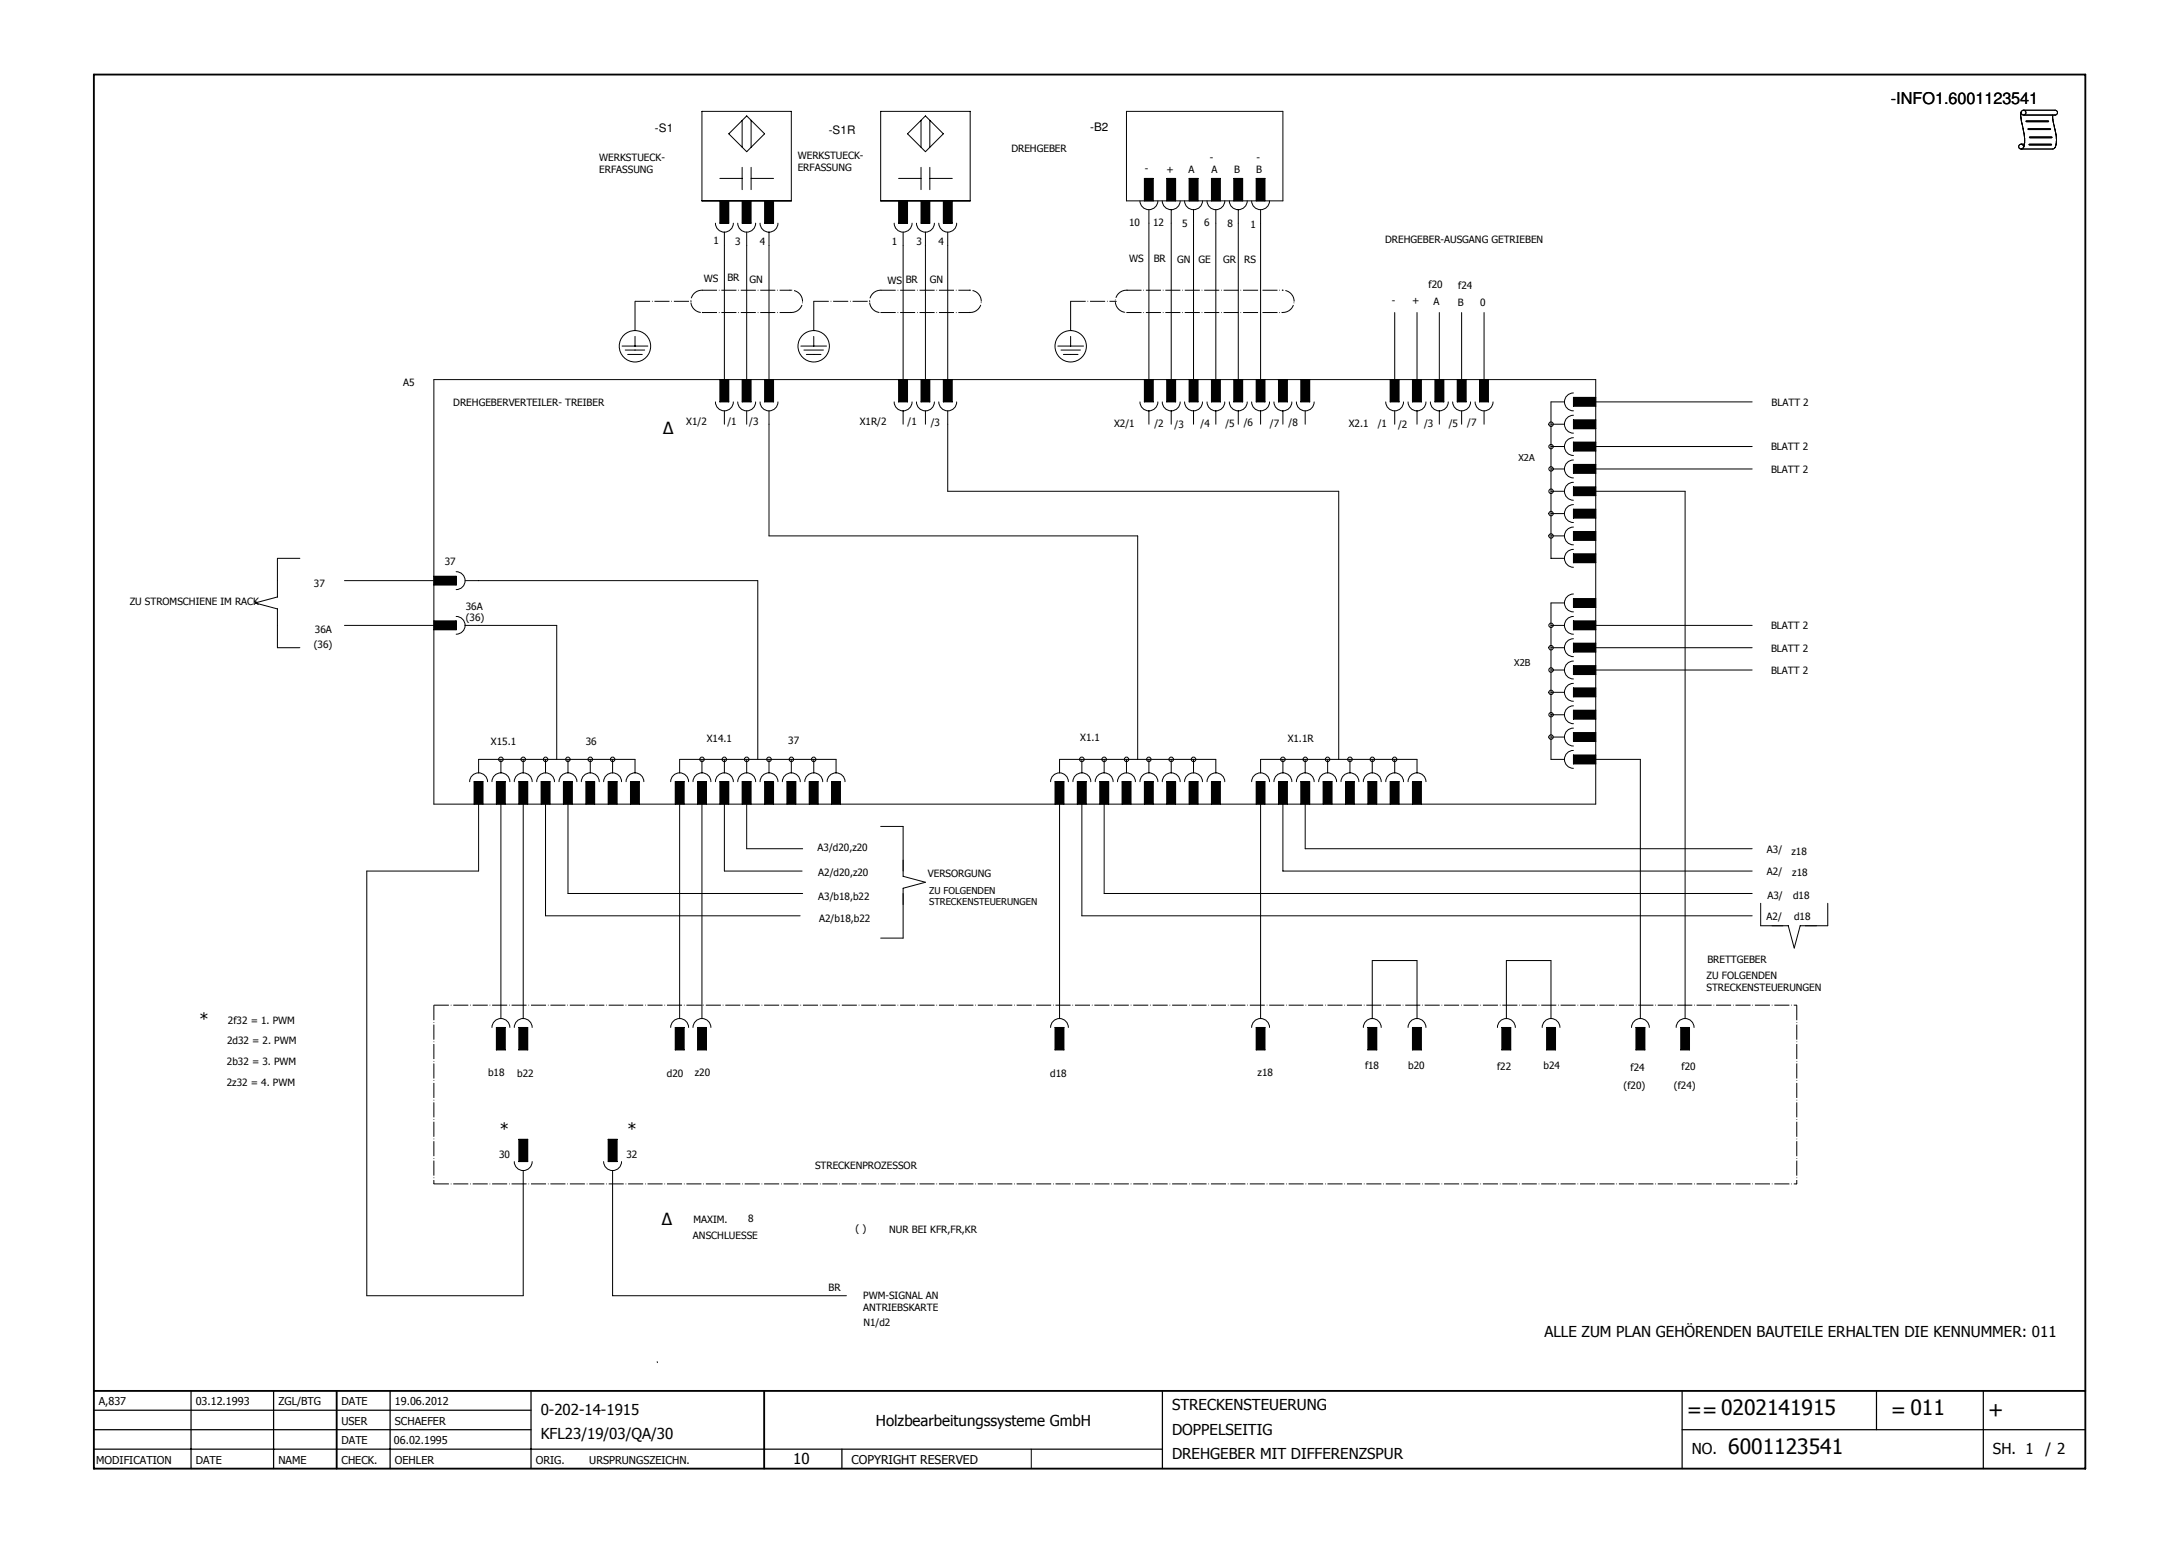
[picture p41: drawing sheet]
<svg xmlns="http://www.w3.org/2000/svg" width="297mm" height="211mm" viewBox="0 0 297 211" stroke-linecap="round" stroke-linejoin="round" font-family="sans-serif">
<defs><g id="words">
<g font-size="2.9">
<text x="230" y="193.2">==0202141915</text>
<text x="257.8" y="193.2">= 011</text>
<text x="271" y="193.2">+</text>
<text x="235.6" y="198.2">6001123541</text>
</g>
<g font-size="2.3">
<text x="90.4" y="59.2">∆</text>
<text x="27.2" y="139.7">*</text>
<text x="68.1" y="154.7">*</text>
<text x="85.5" y="154.7">*</text>
<text x="90.2" y="167">∆</text>
</g>
<text font-size="2.2" x="257.8" y="14.2">-INFO1.6001123541</text>
<g font-size="2.1">
<text x="210.5" y="182.3">ALLE ZUM PLAN GEHÖRENDEN BAUTEILE ERHALTEN DIE KENNUMMER: 011</text>
<text x="73.7" y="192.9">0-202-14-1915</text>
<text x="73.7" y="196.2">KFL23/19/03/QA/30</text>
<text x="119.4" y="194.4">Holzbearbeitungssysteme GmbH</text>
<text x="159.8" y="192.2">STRECKENSTEUERUNG</text>
<text x="159.8" y="195.5">DOPPELSEITIG</text>
<text x="108.1" y="199.5">10</text>
<text x="159.8" y="198.9">DREHGEBER MIT DIFFERENZSPUR</text>
<text x="230.6" y="198.2">NO.</text>
<text x="271.7" y="198.2">SH. 1</text>
<text x="278.8" y="198.2">/ 2</text>
</g>
<text font-size="1.7" x="116.1" y="199.5">COPYRIGHT RESERVED</text>
<g font-size="1.6">
<text x="89.3" y="18">-S1</text>
<text x="148.6" y="17.9">-B2</text>
<text x="113" y="18.2">-S1R</text>
</g>
<g font-size="1.5">
<text x="13.5" y="191.6">A,837</text>
<text x="26.7" y="191.6">03.12.1993</text>
<text x="38" y="191.6">ZGL/BTG</text>
<text x="46.6" y="191.6">DATE</text>
<text x="53.8" y="191.6">19.06.2012</text>
<text x="46.6" y="194.2">USER</text>
<text x="46.6" y="196.9">DATE</text>
<text x="53.7" y="196.9">06.02.1995</text>
<text x="53.8" y="194.2">SCHAEFER</text>
<text x="13.1" y="199.5">MODIFICATION</text>
<text x="26.7" y="199.5">DATE</text>
<text x="38" y="199.5">NAME</text>
<text x="46.6" y="199.5">CHECK.</text>
<text x="53.8" y="199.5">OEHLER</text>
<text x="73" y="199.5">ORIG.</text>
<text x="80.3" y="199.5">URSPRUNGSZEICHN.</text>
</g>
<g font-size="1.4">
<text x="81.7" y="21.9">WERKSTUECK-</text>
<text x="81.7" y="23.6">ERFASSUNG</text>
<text x="108.7" y="21.7">WERKSTUECK-</text>
<text x="108.7" y="23.3">ERFASSUNG</text>
<text x="137.9" y="20.7">DREHGEBER</text>
<text x="156.1" y="23.4">-</text>
<text x="159" y="23.5">+</text>
<text x="162" y="23.6">A</text>
<text x="164.9" y="22">-</text>
<text x="165.2" y="23.6">A</text>
<text x="168.2" y="23.6">B</text>
<text x="171.3" y="23.6">B</text>
<text x="171.3" y="22">-</text>
<text x="97.3" y="33.3">1</text>
<text x="100.2" y="33.4">3</text>
<text x="103.6" y="33.4">4</text>
<text x="121.6" y="33.3">1</text>
<text x="124.9" y="33.4">3</text>
<text x="128" y="33.4">4</text>
<text x="153.9" y="30.8">10</text>
<text x="153.9" y="35.7">WS</text>
<text x="157.2" y="30.8">12</text>
<text x="157.3" y="35.7">BR</text>
<text x="160.5" y="35.8">GN</text>
<text x="161.2" y="30.9">5</text>
<text x="163.4" y="35.8">GE</text>
<text x="164.1" y="30.8">6</text>
<text x="166.7" y="35.8">GR</text>
<text x="167.3" y="31">8</text>
<text x="169.6" y="35.8">RS</text>
<text x="170.5" y="31">1</text>
<text x="188.8" y="33.2">DREHGEBER-AUSGANG GETRIEBEN</text>
<text x="96" y="38.4">WS</text>
<text x="99.2" y="38.3">BR</text>
<text x="102.2" y="38.5">GN</text>
<text x="121" y="38.7">WS</text>
<text x="123.5" y="38.6">BR</text>
<text x="126.8" y="38.5">GN</text>
<text x="189.7" y="41.5">-</text>
<text x="192.5" y="41.5">+</text>
<text x="194.7" y="39.2">f20</text>
<text x="195.4" y="41.6">A</text>
<text x="198.7" y="41.8">B</text>
<text x="198.8" y="39.3">f24</text>
<text x="201.8" y="41.7">0</text>
<text x="55" y="52.6">A5</text>
<text x="61.8" y="55.3">DREHGEBERVERTEILER- TREIBER</text>
<text x="93.6" y="58">X1/2</text>
<text x="99.2" y="58">/1</text>
<text x="102.1" y="57.9">/3</text>
<text x="117.2" y="57.9">X1R/2</text>
<text x="123.7" y="57.9">/1</text>
<text x="126.9" y="58.1">/3</text>
<text x="151.9" y="58.2">X2/1</text>
<text x="157.4" y="58.2">/2</text>
<text x="160.1" y="58.3">/3</text>
<text x="163.7" y="58.2">/4</text>
<text x="167" y="58.2">/5</text>
<text x="169.6" y="58.1">/6</text>
<text x="173.1" y="58.2">/7</text>
<text x="175.7" y="58.1">/8</text>
<text x="183.9" y="58.3">X2.1</text>
<text x="187.8" y="58.2">/1</text>
<text x="190.6" y="58.3">/2</text>
<text x="194.1" y="58.2">/3</text>
<text x="197.5" y="58.2">/5</text>
<text x="200" y="58.1">/7</text>
<text x="241.5" y="55.3">BLATT 2</text>
<text x="241.4" y="61.4">BLATT 2</text>
<text x="241.4" y="64.5">BLATT 2</text>
<text x="60.6" y="77">37</text>
<text x="17.7" y="82.4">ZU STROMSCHIENE IM RACK</text>
<text x="42.8" y="80">37</text>
<text x="63.5" y="83.2">36A</text>
<text x="42.8" y="88.3">(36)</text>
<text x="42.9" y="86.3">36A</text>
<text x="63.5" y="84.6">(36)</text>
<text x="241.4" y="85.8">BLATT 2</text>
<text x="241.4" y="88.8">BLATT 2</text>
<text x="241.4" y="91.9">BLATT 2</text>
<text x="66.9" y="101.5">X15.1</text>
<text x="79.9" y="101.6">36</text>
<text x="96.3" y="101.2">X14.1</text>
<text x="107.5" y="101.4">37</text>
<text x="147.3" y="101.1">X1.1</text>
<text x="175.5" y="101.1">X1.1R</text>
<text x="111.5" y="116.1">A3/d20,z20</text>
<text x="111.6" y="119.5">A2/d20,z20</text>
<text x="126.5" y="119.5">VERSORGUNG</text>
<text x="240.9" y="116.3">A3/</text>
<text x="240.9" y="119.3">A2/</text>
<text x="244.2" y="116.5">z18</text>
<text x="244.3" y="119.4">z18</text>
<text x="111.6" y="122.7">A3/b18,b22</text>
<text x="111.7" y="125.6">A2/b18,b22</text>
<text x="240.8" y="125.4">A2/</text>
<text x="240.9" y="122.5">A3/</text>
<text x="244.4" y="122.5">d18</text>
<text x="244.6" y="125.4">d18</text>
<text x="232.8" y="131.2">BRETTGEBER</text>
<text x="232.6" y="133.4">ZU FOLGENDEN</text>
<text x="232.6" y="135">STRECKENSTEUERUNGEN</text>
<text x="31" y="142.3">2d32 = 2. PWM</text>
<text x="31.1" y="139.6">2f32 = 1. PWM</text>
<text x="30.9" y="148">2z32 = 4. PWM</text>
<text x="30.9" y="145.1">2b32 = 3. PWM</text>
<text x="66.5" y="146.7">b18</text>
<text x="70.5" y="146.8">b22</text>
<text x="90.9" y="146.8">d20</text>
<text x="94.7" y="146.7">z20</text>
<text x="143.2" y="146.8">d18</text>
<text x="171.4" y="146.7">z18</text>
<text x="186.1" y="145.7">f18</text>
<text x="192" y="145.8">b20</text>
<text x="204.1" y="145.8">f22</text>
<text x="210.4" y="145.8">b24</text>
<text x="221.3" y="148.5">(f20)</text>
<text x="222.3" y="146">f24</text>
<text x="228.2" y="148.5">(f24)</text>
<text x="229.2" y="145.9">f20</text>
<text x="68" y="157.9">30</text>
<text x="85.4" y="157.9">32</text>
<text x="111.1" y="159.4">STRECKENPROZESSOR</text>
<text x="94.5" y="166.7">MAXIM.</text>
<text x="102" y="166.6">8</text>
<text x="94.5" y="168.9">ANSCHLUESSE</text>
<text x="116.6" y="168">( )</text>
<text x="121.2" y="168.1">NUR BEI KFR,FR,KR</text>
<text x="112.9" y="175.9">BR</text>
<text x="117.7" y="177">PWM-SIGNAL AN</text>
<text x="117.7" y="178.7">ANTRIEBSKARTE</text>
<text x="117.7" y="180.7">N1/d2</text>
</g>
<g font-size="1.3">
<text x="207" y="62.8">X2A</text>
<text x="206.4" y="90.8">X2B</text>
<text x="126.7" y="121.9">ZU FOLGENDEN</text>
<text x="126.7" y="123.4">STRECKENSTEUERUNGEN</text>
</g>
</g></defs>
<path d="M203 10l-190.4 190.4M12.7 112.2l125.9 88.2" fill="none" stroke="#fff" stroke-width=".14"/>
<path d="M12.8 10.2h271.5v190h-271.5zM12.8 189.6h271.5M45.9 189.6v10.6M104.2 189.6v10.6" fill="none" stroke="#010101" stroke-width=".25"/>
<g fill="none" stroke="#010101" stroke-width=".17">
<path d="M12.8 194.9h59.6M12.8 192.2h59.6M12.8 197.5h145.7M26 189.6v10.6M37.3 189.6v10.6M53.2 189.6v10.6M72.4 189.6v10.6M114.8 197.5v2.7M158.5 189.6v10.6M229.3 194.9h55M229.3 189.6v10.6M255.8 189.6v5.3"/>
<path d="M270.4 189.6v10.6"/>
</g>
<g fill="none" stroke="#010101" stroke-width=".14">
<path d="M140.6 197.5v2.7"/>
<circle cx="211.4" cy="94.4" r=".3"/>
</g>
<path d="M244.9 137v24.4" fill="none" stroke="#010101" stroke-width=".14" stroke-dasharray="2.1 .3 .1 .3" stroke-linecap="butt"/>
<path d="M244.9 161.3h.1v.1z" fill="#010101"/>
<g fill="none" stroke="#010101" stroke-width=".14">
<path d="M144.4 103.5h21.3M144.4 109.6v27.4M249.2 123.1v3.1h-3.1M67.1 140.1a1.22 1.22 0 0 1 1.2-1.3 1.22 1.22 0 0 1 1.2 1.3M67.7 140.1h1.2v3h-1.2z"/>
<circle cx="211.4" cy="97.4" r=".3"/>
<circle cx="211.4" cy="100.5" r=".3"/>
</g>
<path d="M67.7 140.1h1.2v3h-1.2z" fill="#010101"/>
<path d="M147.5 109.6v15.2M68.3 137v1.8M126.2 120.3l-3.1 .8v2.2M192.5 140.1h1.3v3h-1.3z" fill="none" stroke="#010101" stroke-width=".14"/>
<path d="M192.5 140.1h1.3v3h-1.3z" fill="#010101"/>
<path d="M123.1 117.2v2.3l3.1 .8M193.2 137v1.8M205.3 137v1.8M191.9 140.1a1.22 1.22 0 0 1 1.3-1.3 1.22 1.22 0 0 1 1.2 1.3M204.7 140.1h1.2v3h-1.2z" fill="none" stroke="#010101" stroke-width=".14"/>
<path d="M204.7 140.1h1.2v3h-1.2z" fill="#010101"/>
<path d="M37.8 79.2v2.2l-3 .8 3 .8v2.3M37.8 76.1h3.1M147.5 124.8h91.4M211.4 137v1.8M204.1 140.1a1.22 1.22 0 0 1 1.2-1.3 1.22 1.22 0 0 1 1.3 1.3M210.2 140.1a1.21 1.21 0 0 1 1.2-1.3 1.21 1.21 0 0 1 1.2 1.3M210.8 140.1h1.2v3h-1.2z" fill="none" stroke="#010101" stroke-width=".14"/>
<path d="M210.8 140.1h1.2v3h-1.2z" fill="#010101"/>
<path d="M100.6 54.8a1.22 1.22 0 0 0 1.2 1.2 1.22 1.22 0 0 0 1.2-1.2M101.2 51.7h1.2v3.1h-1.2zM37.8 76.1v3.1M150.5 109.6v12.2h88.4" fill="none" stroke="#010101" stroke-width=".14"/>
<path d="M101.2 51.7h1.2v3.1h-1.2z" fill="#010101"/>
<path d="M155.4 27.4a1.22 1.22 0 0 0 1.2 1.2 1.22 1.22 0 0 0 1.2-1.2M156 24.3h1.2v3.1h-1.2zM101.8 56v1.8" fill="none" stroke="#010101" stroke-width=".14"/>
<path d="M156 24.3h1.2v3.1h-1.2z" fill="#010101"/>
<path d="M156.6 28.6v1.8M124.9 54.8a1.22 1.22 0 0 0 1.3 1.2 1.22 1.22 0 0 0 1.2-1.2M125.6 51.7h1.2v3.1h-1.2z" fill="none" stroke="#010101" stroke-width=".14"/>
<path d="M125.6 51.7h1.2v3.1h-1.2z" fill="#010101"/>
<path d="M159 24.3h1.3v3.1h-1.3zM126.2 56v1.8M37.8 85.3v3" fill="none" stroke="#010101" stroke-width=".14"/>
<path d="M159 24.3h1.3v3.1h-1.3z" fill="#010101"/>
<path d="M158.4 27.4a1.22 1.22 0 0 0 1.3 1.2 1.22 1.22 0 0 0 1.2-1.2M159.7 28.6v1.8" fill="none" stroke="#010101" stroke-width=".14"/>
<path d="M145.9 41.1h6.3" fill="none" stroke="#010101" stroke-width=".14" stroke-dasharray="2.1 .3 .1 .3" stroke-linecap="butt"/>
<path d="M152.1 41l.1 .1h-.1z" fill="#010101"/>
<path d="M98.1 27.4h1.2v3h-1.2z" fill="none" stroke="#010101" stroke-width=".14"/>
<path d="M98.1 27.4h1.2v3h-1.2z" fill="#010101"/>
<path d="M97.5 30.4a1.22 1.22 0 0 0 1.2 1.2 1.22 1.22 0 0 0 1.3-1.2M98.7 31.6v1.9M162.1 24.3h1.2v3.1h-1.2zM37.8 88.3h3.1" fill="none" stroke="#010101" stroke-width=".14"/>
<path d="M162.1 24.3h1.2v3.1h-1.2z" fill="#010101"/>
<path d="M161.5 27.4a1.22 1.22 0 0 0 1.2 1.2 1.22 1.22 0 0 0 1.2-1.2M162.7 28.6v1.8M164.5 27.4a1.21 1.21 0 0 0 1.3 1.2 1.21 1.21 0 0 0 1.2-1.2M165.1 24.3h1.3v3.1h-1.3z" fill="none" stroke="#010101" stroke-width=".14"/>
<path d="M165.1 24.3h1.3v3.1h-1.3z" fill="#010101"/>
<path d="M153.6 15.2h21.3M100.6 30.4a1.22 1.22 0 0 0 1.2 1.2 1.22 1.22 0 0 0 1.2-1.2M101.2 27.4h1.2v3h-1.2zM165.7 28.6v1.8" fill="none" stroke="#010101" stroke-width=".14"/>
<path d="M101.2 27.4h1.2v3h-1.2z" fill="#010101"/>
<path d="M101.8 31.6v1.9M98.1 51.7h1.2v3.1h-1.2zM98.7 56v1.8" fill="none" stroke="#010101" stroke-width=".14"/>
<path d="M98.1 51.7h1.2v3.1h-1.2z" fill="#010101"/>
<path d="M153.6 15.2v12.2M103.6 30.4a1.22 1.22 0 0 0 1.2 1.2 1.22 1.22 0 0 0 1.2-1.2M104.2 27.4h1.2v3h-1.2zM104.8 31.6v1.9M97.5 54.8a1.22 1.22 0 0 0 1.2 1.2 1.22 1.22 0 0 0 1.3-1.2" fill="none" stroke="#010101" stroke-width=".14"/>
<path d="M104.2 27.4h1.2v3h-1.2z" fill="#010101"/>
<path d="M122.5 27.4h1.2v3h-1.2zM123.1 31.6v1.9" fill="none" stroke="#010101" stroke-width=".14"/>
<path d="M122.5 27.4h1.2v3h-1.2z" fill="#010101"/>
<path d="M121.9 30.4a1.22 1.22 0 0 0 1.2 1.2 1.22 1.22 0 0 0 1.2-1.2M104.2 51.7h1.2v3.1h-1.2zM104.8 56v1.8" fill="none" stroke="#010101" stroke-width=".14"/>
<path d="M104.2 51.7h1.2v3.1h-1.2z" fill="#010101"/>
<path d="M103.6 54.8a1.22 1.22 0 0 0 1.2 1.2 1.22 1.22 0 0 0 1.2-1.2" fill="none" stroke="#010101" stroke-width=".14"/>
<path d="M153.6 39.6h21.3" fill="none" stroke="#010101" stroke-width=".14" stroke-dasharray="2.1 .3 .1 .3" stroke-linecap="butt"/>
<path d="M174.8 39.5l.1 .1h-.1z" fill="#010101"/>
<path d="M121.9 54.8a1.22 1.22 0 0 0 1.2 1.2 1.22 1.22 0 0 0 1.2-1.2M122.5 51.7h1.2v3.1h-1.2zM123.1 56v1.8" fill="none" stroke="#010101" stroke-width=".14"/>
<path d="M122.5 51.7h1.2v3.1h-1.2z" fill="#010101"/>
<path d="M153.7 39.6a1.52 1.52 0 0 0-1.7 1.4 1.52 1.52 0 0 0 1.5 1.6" fill="none" stroke="#010101" stroke-width=".14" stroke-dasharray="2.1 .3 .1 .3" stroke-linecap="butt"/>
<path d="M125.6 27.4h1.2v3h-1.2zM47 79.2h12.1" fill="none" stroke="#010101" stroke-width=".14"/>
<path d="M125.6 27.4h1.2v3h-1.2z" fill="#010101"/>
<path d="M124.9 30.4a1.22 1.22 0 0 0 1.3 1.2 1.22 1.22 0 0 0 1.2-1.2M126.2 31.6v1.9M128 30.4a1.22 1.22 0 0 0 1.2 1.2 1.22 1.22 0 0 0 1.2-1.2M128.6 27.4h1.2v3h-1.2z" fill="none" stroke="#010101" stroke-width=".14"/>
<path d="M128.6 27.4h1.2v3h-1.2z" fill="#010101"/>
<path d="M129.2 31.6v1.9M128.6 51.7h1.2v3.1h-1.2zM129.2 56v1.8" fill="none" stroke="#010101" stroke-width=".14"/>
<path d="M128.6 51.7h1.2v3.1h-1.2z" fill="#010101"/>
<path d="M128 54.8a1.22 1.22 0 0 0 1.2 1.2 1.22 1.22 0 0 0 1.2-1.2" fill="none" stroke="#010101" stroke-width=".14"/>
<path d="M153.6 42.6h21.3" fill="none" stroke="#010101" stroke-width=".14" stroke-dasharray="2.1 .3 .1 .3" stroke-linecap="butt"/>
<path d="M174.8 42.6h.1h-.1z" fill="#010101"/>
<path d="M156 51.7h1.2v3.1h-1.2zM47 85.3h12.1M247.6 126.2h-2.2l-.8 3" fill="none" stroke="#010101" stroke-width=".14"/>
<path d="M156 51.7h1.2v3.1h-1.2z" fill="#010101"/>
<path d="M155.4 54.8a1.22 1.22 0 0 0 1.2 1.2 1.22 1.22 0 0 0 1.2-1.2M156.6 56v1.8M159 51.7h1.3v3.1h-1.3zM50 118.7v57.9" fill="none" stroke="#010101" stroke-width=".14"/>
<path d="M159 51.7h1.3v3.1h-1.3z" fill="#010101"/>
<path d="M158.4 54.8a1.22 1.22 0 0 0 1.3 1.2 1.22 1.22 0 0 0 1.2-1.2M159.7 56v1.8M162.1 51.7h1.2v3.1h-1.2zM241.5 126.2h2.3l.8 3" fill="none" stroke="#010101" stroke-width=".14"/>
<path d="M162.1 51.7h1.2v3.1h-1.2z" fill="#010101"/>
<path d="M59.1 51.7v57.9M161.5 54.8a1.22 1.22 0 0 0 1.2 1.2 1.22 1.22 0 0 0 1.2-1.2M162.7 56v1.8M165.1 51.7h1.3v3.1h-1.3zM155.1 73.1v30.4" fill="none" stroke="#010101" stroke-width=".14"/>
<path d="M165.1 51.7h1.3v3.1h-1.3z" fill="#010101"/>
<path d="M156.6 30.4v21.3M59.1 51.7h158.4M164.5 54.8a1.21 1.21 0 0 0 1.3 1.2 1.21 1.21 0 0 0 1.2-1.2M165.7 56v1.8M59.1 109.6h158.4M186.5 140.1h1.2v3h-1.2z" fill="none" stroke="#010101" stroke-width=".14"/>
<path d="M186.5 140.1h1.2v3h-1.2z" fill="#010101"/>
<path d="M187.1 137v1.8M185.8 140.1a1.22 1.22 0 0 1 1.3-1.3 1.22 1.22 0 0 1 1.2 1.3" fill="none" stroke="#010101" stroke-width=".14"/>
<path d="M59.1 137v24.4" fill="none" stroke="#010101" stroke-width=".14" stroke-dasharray="2.1 .3 .1 .3" stroke-linecap="butt"/>
<path d="M59.1 161.3h.1l-.1 .1z" fill="#010101"/>
<g fill="none" stroke="#010101" stroke-width=".14">
<path d="M84.8 47.2h3.5M85.2 47.7h2.7M85.6 48.3h2M86.6 41.1v4M86.6 45.9v1.3"/>
<circle cx="86.6" cy="47.2" r="2.14"/>
</g>
<path d="M59.1 137h185.8" fill="none" stroke="#010101" stroke-width=".14" stroke-dasharray="2.1 .3 .1 .3" stroke-linecap="butt"/>
<path d="M244.8 137h.2l-.2 .1z" fill="#010101"/>
<g fill="none" stroke="#010101" stroke-width=".14">
<path d="M109.2 47.2h3.5M109.6 47.7h2.6M109.9 48.3h2M110.9 41.1v4M110.9 45.9v1.3"/>
<circle cx="110.9" cy="47.2" r="2.14"/>
</g>
<path d="M59.1 161.4h185.8" fill="none" stroke="#010101" stroke-width=".14" stroke-dasharray="2.1 .3 .1 .3" stroke-linecap="butt"/>
<path d="M244.8 161.3l.2 .1h-.2z" fill="#010101"/>
<g fill="none" stroke="#010101" stroke-width=".14">
<path d="M168.2 24.3h1.2v3.1h-1.2zM144.2 47.2h3.5M144.6 47.7h2.7M145 48.3h2M145.9 41.1v4M145.9 45.9v1.3"/>
<circle cx="146" cy="47.2" r="2.14"/>
</g>
<path d="M168.2 24.3h1.2v3.1h-1.2z" fill="#010101"/>
<path d="M159.7 30.4v21.3M167.6 27.4a1.22 1.22 0 0 0 1.2 1.2 1.22 1.22 0 0 0 1.2-1.2M168.8 28.6v1.8M171.2 24.3h1.2v3.1h-1.2zM171.8 28.6v1.8" fill="none" stroke="#010101" stroke-width=".14"/>
<path d="M171.2 24.3h1.2v3.1h-1.2z" fill="#010101"/>
<path d="M170.6 27.4a1.22 1.22 0 0 0 1.2 1.2 1.22 1.22 0 0 0 1.3-1.2M168.2 51.7h1.2v3.1h-1.2z" fill="none" stroke="#010101" stroke-width=".14"/>
<path d="M168.2 51.7h1.2v3.1h-1.2z" fill="#010101"/>
<path d="M167.6 54.8a1.22 1.22 0 0 0 1.2 1.2 1.22 1.22 0 0 0 1.2-1.2M168.8 56v1.8M170.6 54.8a1.22 1.22 0 0 0 1.2 1.2 1.22 1.22 0 0 0 1.3-1.2M171.2 51.7h1.2v3.1h-1.2zM171.8 56v1.8" fill="none" stroke="#010101" stroke-width=".14"/>
<path d="M171.2 51.7h1.2v3.1h-1.2z" fill="#010101"/>
<path d="M59.1 78.6h3.1v1.2h-3.1zM63.4 79.2h39.9" fill="none" stroke="#010101" stroke-width=".14"/>
<path d="M59.1 78.6h3.1v1.2h-3.1z" fill="#010101"/>
<path d="M62.2 77.9a1.22 1.22 0 0 1 1.2 1.3 1.22 1.22 0 0 1-1.2 1.2M59.1 84.6h3.1v1.3h-3.1zM62.2 84a1.21 1.21 0 0 1 1.2 1.2 1.21 1.21 0 0 1-1.2 1.3M63.4 85.3h12.5" fill="none" stroke="#010101" stroke-width=".14"/>
<path d="M59.1 84.6h3.1v1.3h-3.1z" fill="#010101"/>
<path d="M65.2 103.5h21.4M229.7 137v1.8M229.1 140.1h1.2v3h-1.2z" fill="none" stroke="#010101" stroke-width=".14"/>
<path d="M229.1 140.1h1.2v3h-1.2z" fill="#010101"/>
<path d="M162.7 30.4v21.3M65.2 109.6v9.1M223.6 137v1.8M222.4 140.1a1.21 1.21 0 0 1 1.2-1.3 1.21 1.21 0 0 1 1.2 1.3M223 140.1h1.2v3h-1.2zM228.5 140.1a1.22 1.22 0 0 1 1.2-1.3 1.22 1.22 0 0 1 1.2 1.3" fill="none" stroke="#010101" stroke-width=".14"/>
<path d="M223 140.1h1.2v3h-1.2z" fill="#010101"/>
<path d="M64 106.6a1.22 1.22 0 0 1 1.2-1.2 1.22 1.22 0 0 1 1.3 1.2M64.6 106.6h1.2v3h-1.2zM65.2 103.5v1.9" fill="none" stroke="#010101" stroke-width=".14"/>
<path d="M64.6 106.6h1.2v3h-1.2z" fill="#010101"/>
<path d="M50 118.7h15.2M70.7 106.6h1.2v3h-1.2z" fill="none" stroke="#010101" stroke-width=".14"/>
<path d="M70.7 106.6h1.2v3h-1.2z" fill="#010101"/>
<path d="M70.1 106.6a1.22 1.22 0 0 1 1.2-1.2 1.22 1.22 0 0 1 1.2 1.2M71.3 103.5v1.9M76.2 106.6a1.22 1.22 0 0 1 1.2-1.2 1.22 1.22 0 0 1 1.2 1.2M76.8 106.6h1.2v3h-1.2zM77.4 103.5v1.9" fill="none" stroke="#010101" stroke-width=".14"/>
<path d="M76.8 106.6h1.2v3h-1.2z" fill="#010101"/>
<path d="M95.1 106.6h1.2v3h-1.2z" fill="none" stroke="#010101" stroke-width=".14"/>
<path d="M95.1 106.6h1.2v3h-1.2z" fill="#010101"/>
<path d="M94.5 106.6a1.22 1.22 0 0 1 1.2-1.2 1.22 1.22 0 0 1 1.2 1.2M95.7 103.5v1.9M100.6 106.6a1.22 1.22 0 0 1 1.2-1.2 1.22 1.22 0 0 1 1.2 1.2M101.2 106.6h1.2v3h-1.2zM101.8 103.5v1.9" fill="none" stroke="#010101" stroke-width=".14"/>
<path d="M101.2 106.6h1.2v3h-1.2z" fill="#010101"/>
<path d="M165.7 30.4v21.3M214.5 59.7a1.21 1.21 0 0 0-1.2 1.2 1.21 1.21 0 0 0 1.2 1.2M211.4 60.9h1.9M214.5 60.3h3v1.2h-3z" fill="none" stroke="#010101" stroke-width=".14"/>
<path d="M214.5 60.3h3v1.2h-3z" fill="#010101"/>
<path d="M211.4 63.9h1.9M214.5 62.7a1.22 1.22 0 0 0-1.2 1.2 1.22 1.22 0 0 0 1.2 1.2M214.5 63.3h3v1.2h-3zM68.3 109.6v27.4" fill="none" stroke="#010101" stroke-width=".14"/>
<path d="M214.5 63.3h3v1.2h-3z" fill="#010101"/>
<path d="M211.4 57.8h1.9M214.5 56.6a1.22 1.22 0 0 0-1.2 1.2 1.22 1.22 0 0 0 1.2 1.2M214.5 57.2h3v1.2h-3z" fill="none" stroke="#010101" stroke-width=".14"/>
<path d="M214.5 57.2h3v1.2h-3z" fill="#010101"/>
<path d="M214.5 93.8h3v1.2h-3zM71.3 109.6v27.4" fill="none" stroke="#010101" stroke-width=".14"/>
<path d="M214.5 93.8h3v1.2h-3z" fill="#010101"/>
<path d="M211.4 94.4h1.9M214.5 93.2a1.22 1.22 0 0 0-1.2 1.2 1.22 1.22 0 0 0 1.2 1.2M214.5 90.7h3v1.3h-3zM71.3 161.4v15.2" fill="none" stroke="#010101" stroke-width=".14"/>
<path d="M214.5 90.7h3v1.3h-3z" fill="#010101"/>
<path d="M168.8 30.4v21.3M211.4 91.3h1.9M214.5 90.1a1.22 1.22 0 0 0-1.2 1.2 1.22 1.22 0 0 0 1.2 1.3M214.5 87.7h3v1.2h-3zM50 176.6h21.3" fill="none" stroke="#010101" stroke-width=".14"/>
<path d="M214.5 87.7h3v1.2h-3z" fill="#010101"/>
<path d="M188.9 54.8a1.21 1.21 0 0 0 1.2 1.2 1.21 1.21 0 0 0 1.2-1.2M189.5 51.7h1.2v3.1h-1.2zM211.4 88.3h1.9M214.5 87.1a1.22 1.22 0 0 0-1.2 1.2 1.22 1.22 0 0 0 1.2 1.2M74.4 109.6v15.2" fill="none" stroke="#010101" stroke-width=".14"/>
<path d="M189.5 51.7h1.2v3.1h-1.2z" fill="#010101"/>
<path d="M190.1 56v1.8M192.5 51.7h1.3v3.1h-1.3zM74.4 124.8h34.7" fill="none" stroke="#010101" stroke-width=".14"/>
<path d="M192.5 51.7h1.3v3.1h-1.3z" fill="#010101"/>
<path d="M191.9 54.8a1.22 1.22 0 0 0 1.3 1.2 1.22 1.22 0 0 0 1.2-1.2M193.2 56v1.8M195 54.8a1.22 1.22 0 0 0 1.2 1.2 1.22 1.22 0 0 0 1.2-1.2M195.6 51.7h1.2v3.1h-1.2zM196.2 56v1.8M75.9 85.3v18.2" fill="none" stroke="#010101" stroke-width=".14"/>
<path d="M195.6 51.7h1.2v3.1h-1.2z" fill="#010101"/>
<path d="M198.6 51.7h1.3v3.1h-1.3zM199.2 56v1.8M77.4 109.6v12.2" fill="none" stroke="#010101" stroke-width=".14"/>
<path d="M198.6 51.7h1.3v3.1h-1.3z" fill="#010101"/>
<path d="M198 54.8a1.22 1.22 0 0 0 1.2 1.2 1.22 1.22 0 0 0 1.3-1.2M201.1 54.8a1.22 1.22 0 0 0 1.2 1.2 1.22 1.22 0 0 0 1.2-1.2M201.7 51.7h1.2v3.1h-1.2zM77.4 121.8h32" fill="none" stroke="#010101" stroke-width=".14"/>
<path d="M201.7 51.7h1.2v3.1h-1.2z" fill="#010101"/>
<path d="M173.7 54.8a1.22 1.22 0 0 0 1.2 1.2 1.22 1.22 0 0 0 1.2-1.2M174.3 51.7h1.2v3.1h-1.2zM174.9 56v1.8M202.3 56v1.8" fill="none" stroke="#010101" stroke-width=".14"/>
<path d="M174.3 51.7h1.2v3.1h-1.2z" fill="#010101"/>
<path d="M171.8 30.4v21.3M176.7 54.8a1.21 1.21 0 0 0 1.2 1.2 1.21 1.21 0 0 0 1.2-1.2M177.3 51.7h1.2v3.1h-1.2z" fill="none" stroke="#010101" stroke-width=".14"/>
<path d="M177.3 51.7h1.2v3.1h-1.2z" fill="#010101"/>
<g fill="none" stroke="#010101" stroke-width=".14">
<path d="M174.9 15.2v12.2M177.9 56v1.8M171.8 103.5h21.4M171.8 109.6v27.4M70.1 158.3a1.22 1.22 0 0 0 1.2 1.3 1.22 1.22 0 0 0 1.2-1.3M70.7 155.3h1.2v3h-1.2zM83.5 161.4v15.2h31.9"/>
<circle cx="211.4" cy="60.9" r=".3"/>
<circle cx="211.4" cy="91.3" r=".31"/>
<circle cx="74.4" cy="103.5" r=".3"/>
</g>
<path d="M70.7 155.3h1.2v3h-1.2z" fill="#010101"/>
<path d="M153.6 27.4h21.3M71.3 159.6v1.8M82.9 155.3h1.2v3h-1.2zM83.5 159.6v1.8M89.6 185.6v.1" fill="none" stroke="#010101" stroke-width=".14"/>
<path d="M174.7 42.6a1.54 1.54 0 0 0 1.7-1.5" fill="none" stroke="#010101" stroke-width=".14" stroke-dasharray="2.1 .3 .1 .3" stroke-linecap="butt"/>
<path d="M82.9 155.3h1.2v3h-1.2z" fill="#010101"/>
<g fill="none" stroke="#010101" stroke-width=".14">
<path d="M95.7 15.2h12.2v12.2h-12.2zM99.3 18.2l2.5-2.4 2.4 2.4-2.4 2.5zM101.2 16.4v3.7M102.4 16.4v3.7M120.1 15.2h12.2v12.2h-12.2zM123.7 18.2l2.5-2.4 2.4 2.4-2.4 2.5zM125.6 16.4v3.7M126.8 16.4v3.7M98.1 24.3h3.1M101.2 22.8v3.1M102.4 22.8v3.1M102.4 24.3h3"/>
<path d="M122.5 24.3h3.1M125.6 22.8v3.1M126.8 24.3h3M126.8 22.8v3.1M211.4 85.3h1.9M214.5 84a1.21 1.21 0 0 0-1.2 1.2 1.21 1.21 0 0 0 1.2 1.3M214.5 84.6h3v1.3h-3zM92.6 103.5h21.4M174.9 109.6v9.1h64M82.3 158.3a1.22 1.22 0 0 0 1.2 1.3 1.22 1.22 0 0 0 1.2-1.3"/>
</g>
<path d="M176.4 41.1a1.52 1.52 0 0 0-1.5-1.5" fill="none" stroke="#010101" stroke-width=".14" stroke-dasharray="2.1 .3 .1 .3" stroke-linecap="butt"/>
<path d="M214.5 84.6h3v1.3h-3z" fill="#010101"/>
<path d="M211.4 67h1.9M214.5 65.7a1.22 1.22 0 0 0-1.2 1.3 1.22 1.22 0 0 0 1.2 1.2M214.5 66.4h3v1.2h-3zM92.6 109.6v27.4" fill="none" stroke="#010101" stroke-width=".14"/>
<path d="M214.5 66.4h3v1.2h-3z" fill="#010101"/>
<circle cx="211.4" cy="88.3" r=".3" fill="none" stroke="#010101" stroke-width=".14"/>
<path d="M86.6 41.1h7.6" fill="none" stroke="#010101" stroke-width=".14" stroke-dasharray="2.1 .3 .1 .3" stroke-linecap="butt"/>
<path d="M94.1 41l.2 .1h-.2z" fill="#010101"/>
<g fill="none" stroke="#010101" stroke-width=".14">
<path d="M67.7 106.6h1.2v3h-1.2zM177.9 109.6v6.1"/>
<circle cx="211.4" cy="63.9" r=".3"/>
</g>
<path d="M67.7 106.6h1.2v3h-1.2z" fill="#010101"/>
<path d="M67.1 106.6a1.22 1.22 0 0 1 1.2-1.2 1.22 1.22 0 0 1 1.2 1.2M68.3 103.5v1.9M73.2 106.6a1.21 1.21 0 0 1 1.2-1.2 1.21 1.21 0 0 1 1.2 1.2M73.8 106.6h1.2v3h-1.2zM74.4 103.5v1.9M177.9 115.7h61" fill="none" stroke="#010101" stroke-width=".14"/>
<path d="M73.8 106.6h1.2v3h-1.2z" fill="#010101"/>
<path d="M182.5 67v36.5M79.2 106.6a1.22 1.22 0 0 1 1.3-1.2 1.22 1.22 0 0 1 1.2 1.2M79.9 106.6h1.2v3h-1.2zM80.5 103.5v1.9" fill="none" stroke="#010101" stroke-width=".14"/>
<path d="M79.9 106.6h1.2v3h-1.2z" fill="#010101"/>
<path d="M95.7 39.6h12.2" fill="none" stroke="#010101" stroke-width=".14" stroke-dasharray="2.1 .3 .1 .3" stroke-linecap="butt"/>
<path d="M107.8 39.5l.1 .1h-.1z" fill="#010101"/>
<path d="M82.9 106.6h1.2v3h-1.2z" fill="none" stroke="#010101" stroke-width=".14"/>
<path d="M82.9 106.6h1.2v3h-1.2z" fill="#010101"/>
<path d="M82.3 106.6a1.22 1.22 0 0 1 1.2-1.2 1.22 1.22 0 0 1 1.2 1.2M83.5 103.5v1.9M85.3 106.6a1.21 1.21 0 0 1 1.3-1.2 1.21 1.21 0 0 1 1.2 1.2M85.9 106.6h1.3v3h-1.3zM86.6 103.5v1.9M187.1 130.9h6.1" fill="none" stroke="#010101" stroke-width=".14"/>
<path d="M95.8 39.6a1.52 1.52 0 0 0-1.6 1.5 1.52 1.52 0 0 0 1.6 1.5" fill="none" stroke="#010101" stroke-width=".14" stroke-dasharray="2.1 .3 .1 .3" stroke-linecap="butt"/>
<path d="M85.9 106.6h1.3v3h-1.3z" fill="#010101"/>
<g fill="none" stroke="#010101" stroke-width=".14">
<path d="M275.5 15.3a6.9 6.9 0 0 0 .3 2.4v.2a3.6 3.6 0 0 1 0 2.2M275.5 19.7h.5M275.8 15h4.3a.33 .33 0 0 1 .4 .4 .33 .33 0 0 1-.4 .3M279.8 15.7l.2 1.2a5.3 5.3 0 0 1 .1 3.2l-.3 .2h-4.3M92 106.6h1.3v3h-1.3z"/>
<circle cx="275.5" cy="20" r=".33"/>
<circle cx="275.8" cy="15.4" r=".33"/>
</g>
<path d="M275.9 15.7h4.3" fill="none" stroke="#010101" stroke-width=".17"/>
<path d="M276.2 16.5h3M276.5 17.6h3M276.6 19.7h3M276.7 18.7h3" fill="none" stroke="#010101" stroke-width=".25"/>
<path d="M92 106.6h1.3v3h-1.3z" fill="#010101"/>
<path d="M91.4 106.6a1.22 1.22 0 0 1 1.2-1.2 1.22 1.22 0 0 1 1.3 1.2M92.6 103.5v1.9" fill="none" stroke="#010101" stroke-width=".14"/>
<path d="M95.7 42.6h12.2" fill="none" stroke="#010101" stroke-width=".14" stroke-dasharray="2.1 .3 .1 .3" stroke-linecap="butt"/>
<path d="M107.8 42.6h.1h-.1z" fill="#010101"/>
<path d="M97.5 106.6a1.22 1.22 0 0 1 1.2-1.2 1.22 1.22 0 0 1 1.3 1.2M98.1 106.6h1.2v3h-1.2zM98.7 103.5v1.9M187.1 130.9v6.1" fill="none" stroke="#010101" stroke-width=".14"/>
<path d="M98.1 106.6h1.2v3h-1.2z" fill="#010101"/>
<path d="M95.7 109.6v27.4M104.2 106.6h1.2v3h-1.2z" fill="none" stroke="#010101" stroke-width=".14"/>
<path d="M104.2 106.6h1.2v3h-1.2z" fill="#010101"/>
<path d="M103.6 106.6a1.22 1.22 0 0 1 1.2-1.2 1.22 1.22 0 0 1 1.2 1.2M104.8 103.5v1.9M107.3 106.6h1.2v3h-1.2z" fill="none" stroke="#010101" stroke-width=".14"/>
<path d="M107.3 106.6h1.2v3h-1.2z" fill="#010101"/>
<path d="M106.7 106.6a1.22 1.22 0 0 1 1.2-1.2 1.22 1.22 0 0 1 1.2 1.2M107.9 103.5v1.9M110.3 106.6h1.2v3h-1.2z" fill="none" stroke="#010101" stroke-width=".14"/>
<path d="M110.3 106.6h1.2v3h-1.2z" fill="#010101"/>
<path d="M190.1 42.6v9.1M109.7 106.6a1.22 1.22 0 0 1 1.2-1.2 1.22 1.22 0 0 1 1.3 1.2M110.9 103.5v1.9M112.8 106.6a1.22 1.22 0 0 1 1.2-1.2 1.22 1.22 0 0 1 1.2 1.2M113.4 106.6h1.2v3h-1.2zM114 103.5v1.9" fill="none" stroke="#010101" stroke-width=".14"/>
<path d="M113.4 106.6h1.2v3h-1.2z" fill="#010101"/>
<path d="M98.7 33.5v18.2M143.2 106.6a1.21 1.21 0 0 1 1.2-1.2 1.21 1.21 0 0 1 1.2 1.2M143.8 106.6h1.2v3h-1.2zM144.4 103.5v1.9" fill="none" stroke="#010101" stroke-width=".14"/>
<path d="M143.8 106.6h1.2v3h-1.2z" fill="#010101"/>
<path d="M98.7 109.6v9.1M146.3 106.6a1.22 1.22 0 0 1 1.2-1.2 1.22 1.22 0 0 1 1.2 1.2M146.9 106.6h1.2v3h-1.2zM147.5 103.5v1.9" fill="none" stroke="#010101" stroke-width=".14"/>
<path d="M146.9 106.6h1.2v3h-1.2z" fill="#010101"/>
<path d="M193.2 42.6v9.1M98.7 118.7h10.6M149.3 106.6a1.22 1.22 0 0 1 1.2-1.2 1.22 1.22 0 0 1 1.2 1.2M149.9 106.6h1.2v3h-1.2zM150.5 103.5v1.9" fill="none" stroke="#010101" stroke-width=".14"/>
<path d="M149.9 106.6h1.2v3h-1.2z" fill="#010101"/>
<path d="M153 106.6h1.2v3h-1.2zM153.6 103.5v1.9M193.2 130.9v6.1" fill="none" stroke="#010101" stroke-width=".14"/>
<path d="M153 106.6h1.2v3h-1.2z" fill="#010101"/>
<path d="M152.3 106.6a1.22 1.22 0 0 1 1.3-1.2 1.22 1.22 0 0 1 1.2 1.2M156 106.6h1.2v3h-1.2z" fill="none" stroke="#010101" stroke-width=".14"/>
<path d="M156 106.6h1.2v3h-1.2z" fill="#010101"/>
<path d="M101.8 33.5v18.2M155.4 106.6a1.22 1.22 0 0 1 1.2-1.2 1.22 1.22 0 0 1 1.2 1.2M156.6 103.5v1.9M159 106.6h1.3v3h-1.3z" fill="none" stroke="#010101" stroke-width=".14"/>
<path d="M159 106.6h1.3v3h-1.3z" fill="#010101"/>
<path d="M101.8 109.6v6.1M158.4 106.6a1.22 1.22 0 0 1 1.3-1.2 1.22 1.22 0 0 1 1.2 1.2M159.7 103.5v1.9M162.1 106.6h1.2v3h-1.2z" fill="none" stroke="#010101" stroke-width=".14"/>
<path d="M162.1 106.6h1.2v3h-1.2z" fill="#010101"/>
<path d="M196.2 42.6v9.1M101.8 115.7h7.6M161.5 106.6a1.22 1.22 0 0 1 1.2-1.2 1.22 1.22 0 0 1 1.2 1.2M162.7 103.5v1.9M165.1 106.6h1.3v3h-1.3z" fill="none" stroke="#010101" stroke-width=".14"/>
<path d="M165.1 106.6h1.3v3h-1.3z" fill="#010101"/>
<path d="M164.5 106.6a1.21 1.21 0 0 1 1.3-1.2 1.21 1.21 0 0 1 1.2 1.2M165.7 103.5v1.9M170.6 106.6a1.22 1.22 0 0 1 1.2-1.2 1.22 1.22 0 0 1 1.3 1.2M171.2 106.6h1.2v3h-1.2zM171.8 103.5v1.9" fill="none" stroke="#010101" stroke-width=".14"/>
<path d="M171.2 106.6h1.2v3h-1.2z" fill="#010101"/>
<path d="M173.7 106.6a1.22 1.22 0 0 1 1.2-1.2 1.22 1.22 0 0 1 1.2 1.2M174.3 106.6h1.2v3h-1.2zM174.9 103.5v1.9" fill="none" stroke="#010101" stroke-width=".14"/>
<path d="M174.3 106.6h1.2v3h-1.2z" fill="#010101"/>
<path d="M176.7 106.6a1.21 1.21 0 0 1 1.2-1.2 1.21 1.21 0 0 1 1.2 1.2M177.3 106.6h1.2v3h-1.2zM177.9 103.5v1.9" fill="none" stroke="#010101" stroke-width=".14"/>
<path d="M177.3 106.6h1.2v3h-1.2z" fill="#010101"/>
<path d="M199.2 42.6v9.1M180.4 106.6h1.2v3h-1.2z" fill="none" stroke="#010101" stroke-width=".14"/>
<path d="M180.4 106.6h1.2v3h-1.2z" fill="#010101"/>
<path d="M103.3 79.2v24.3M179.8 106.6a1.22 1.22 0 0 1 1.2-1.2 1.22 1.22 0 0 1 1.2 1.2M181 103.5v1.9M183.4 106.6h1.2v3h-1.2z" fill="none" stroke="#010101" stroke-width=".14"/>
<path d="M183.4 106.6h1.2v3h-1.2z" fill="#010101"/>
<path d="M182.8 106.6a1.22 1.22 0 0 1 1.2-1.2 1.22 1.22 0 0 1 1.2 1.2M184 103.5v1.9M186.5 106.6h1.2v3h-1.2z" fill="none" stroke="#010101" stroke-width=".14"/>
<path d="M186.5 106.6h1.2v3h-1.2z" fill="#010101"/>
<path d="M104.8 33.5v18.2M104.8 57.8v15.3M202.3 42.6v9.1M185.8 106.6a1.22 1.22 0 0 1 1.3-1.2 1.22 1.22 0 0 1 1.2 1.2M187.1 103.5v1.9M189.5 106.6h1.2v3h-1.2z" fill="none" stroke="#010101" stroke-width=".14"/>
<path d="M189.5 106.6h1.2v3h-1.2z" fill="#010101"/>
<path d="M188.9 106.6a1.21 1.21 0 0 1 1.2-1.2 1.21 1.21 0 0 1 1.2 1.2M190.1 103.5v1.9M191.9 106.6a1.22 1.22 0 0 1 1.3-1.2 1.22 1.22 0 0 1 1.2 1.2M192.5 106.6h1.3v3h-1.3zM193.2 103.5v1.9" fill="none" stroke="#010101" stroke-width=".14"/>
<path d="M192.5 106.6h1.3v3h-1.3z" fill="#010101"/>
<path d="M211.4 54.8h1.9M214.5 53.6a1.22 1.22 0 0 0-1.2 1.2 1.22 1.22 0 0 0 1.2 1.2M214.5 54.2h3v1.2h-3zM104.8 73.1h50.3" fill="none" stroke="#010101" stroke-width=".14"/>
<path d="M214.5 54.2h3v1.2h-3z" fill="#010101"/>
<path d="M211.4 82.2h1.9M214.5 81.6h3v1.2h-3zM205.3 130.9h6.1" fill="none" stroke="#010101" stroke-width=".14"/>
<path d="M214.5 81.6h3v1.2h-3z" fill="#010101"/>
<path d="M214.5 68.8a1.22 1.22 0 0 0-1.2 1.2 1.22 1.22 0 0 0 1.2 1.2M214.5 69.4h3v1.2h-3zM214.5 81a1.22 1.22 0 0 0-1.2 1.2 1.22 1.22 0 0 0 1.2 1.2M205.3 130.9v6.1" fill="none" stroke="#010101" stroke-width=".14"/>
<path d="M107.7 39.6h-.1M107.7 42.6a1.51 1.51 0 0 0 1.7-1.5M109.4 41.1a1.52 1.52 0 0 0-1.8-1.5" fill="none" stroke="#010101" stroke-width=".14" stroke-dasharray="2.1 .3 .1 .3" stroke-linecap="butt"/>
<path d="M214.5 69.4h3v1.2h-3z" fill="#010101"/>
<path d="M211.4 70h1.9M214.5 72.4h3v1.3h-3z" fill="none" stroke="#010101" stroke-width=".14"/>
<path d="M214.5 72.4h3v1.3h-3z" fill="#010101"/>
<path d="M211.4 73.1h1.9M214.5 71.8a1.21 1.21 0 0 0-1.2 1.3 1.21 1.21 0 0 0 1.2 1.2M214.5 74.9a1.22 1.22 0 0 0-1.2 1.2 1.22 1.22 0 0 0 1.2 1.2M214.5 75.5h3v1.2h-3z" fill="none" stroke="#010101" stroke-width=".14"/>
<path d="M214.5 75.5h3v1.2h-3z" fill="#010101"/>
<path d="M211.4 54.8v21.3h1.9M214.5 96.8h3v1.2h-3z" fill="none" stroke="#010101" stroke-width=".14"/>
<path d="M214.5 96.8h3v1.2h-3z" fill="#010101"/>
<path d="M211.4 97.4h1.9M211.4 82.2v21.3M214.5 96.2a1.22 1.22 0 0 0-1.2 1.2 1.22 1.22 0 0 0 1.2 1.3M214.5 99.9h3v1.2h-3z" fill="none" stroke="#010101" stroke-width=".14"/>
<path d="M214.5 99.9h3v1.2h-3z" fill="#010101"/>
<path d="M214.5 99.3a1.22 1.22 0 0 0-1.2 1.2 1.22 1.22 0 0 0 1.2 1.2M211.4 100.5h1.9M211.4 103.5h1.9M214.5 102.3a1.22 1.22 0 0 0-1.2 1.2 1.22 1.22 0 0 0 1.2 1.2M214.5 102.9h3v1.2h-3zM211.4 130.9v6.1" fill="none" stroke="#010101" stroke-width=".14"/>
<path d="M214.5 102.9h3v1.2h-3z" fill="#010101"/>
<g fill="none" stroke="#010101" stroke-width=".14">
<path d="M217.5 51.7v57.9M217.5 54.8h21.4M217.5 60.9h21.4M217.5 63.9h21.4M217.5 67h12.2M217.5 85.3h21.4M217.5 88.3h21.4"/>
<circle cx="68.3" cy="103.5" r=".31"/>
<circle cx="71.3" cy="103.5" r=".31"/>
<circle cx="77.4" cy="103.5" r=".3"/>
<circle cx="80.5" cy="103.5" r=".31"/>
<circle cx="83.5" cy="103.5" r=".3"/>
<circle cx="101.8" cy="103.5" r=".31"/>
</g>
<path d="M110.9 41.1h7.7" fill="none" stroke="#010101" stroke-width=".14" stroke-dasharray="2.1 .3 .1 .3" stroke-linecap="butt"/>
<path d="M118.5 41l.1 .1h-.1z" fill="#010101"/>
<g fill="none" stroke="#010101" stroke-width=".14">
<path d="M217.5 91.3h21.4"/>
<circle cx="95.7" cy="103.5" r=".3"/>
</g>
<path d="M120.1 39.6h12.2" fill="none" stroke="#010101" stroke-width=".14" stroke-dasharray="2.1 .3 .1 .3" stroke-linecap="butt"/>
<path d="M132.1 39.5l.2 .1h-.2z" fill="#010101"/>
<g fill="none" stroke="#010101" stroke-width=".14">
<path d="M217.5 103.5h6.1"/>
<circle cx="98.7" cy="103.5" r=".31"/>
<circle cx="104.8" cy="103.5" r=".31"/>
</g>
<path d="M120.1 39.6a1.52 1.52 0 0 0-1.6 1.4 1.52 1.52 0 0 0 1.6 1.6M120 42.6h.1M120.1 42.6h12.2" fill="none" stroke="#010101" stroke-width=".14" stroke-dasharray="2.1 .3 .1 .3" stroke-linecap="butt"/>
<path d="M132.1 42.6h.2h-.2z" fill="#010101"/>
<g fill="none" stroke="#010101" stroke-width=".14">
<path d="M123.1 33.5v18.2M126.2 33.5v18.2M229.7 67v70M120.1 112.7h3v6M223.6 103.5v33.5M123.1 121.8v6.1h-3M240 123.1v3.1M70.7 140.1h1.2v3h-1.2z"/>
<circle cx="107.9" cy="103.5" r=".3"/>
<circle cx="110.9" cy="103.5" r=".31"/>
<circle cx="147.5" cy="103.5" r=".31"/>
<circle cx="150.5" cy="103.5" r=".31"/>
<circle cx="153.6" cy="103.5" r=".31"/>
<circle cx="156.6" cy="103.5" r=".31"/>
<circle cx="159.7" cy="103.5" r=".31"/>
<circle cx="162.7" cy="103.5" r=".31"/>
<circle cx="174.9" cy="103.5" r=".31"/>
<circle cx="177.9" cy="103.5" r=".3"/>
<circle cx="181" cy="103.5" r=".31"/>
<circle cx="184" cy="103.5" r=".31"/>
<circle cx="187.1" cy="103.5" r=".31"/>
<circle cx="190.1" cy="103.5" r=".3"/>
</g>
<path d="M70.7 140.1h1.2v3h-1.2z" fill="#010101"/>
<path d="M71.3 137v1.8M92.6 137v1.8M70.1 140.1a1.22 1.22 0 0 1 1.2-1.3 1.22 1.22 0 0 1 1.2 1.3M92 140.1h1.3v3h-1.3z" fill="none" stroke="#010101" stroke-width=".14"/>
<path d="M92 140.1h1.3v3h-1.3z" fill="#010101"/>
<path d="M95.7 137v1.8M91.4 140.1a1.22 1.22 0 0 1 1.2-1.3 1.22 1.22 0 0 1 1.3 1.3M95.1 140.1h1.2v3h-1.2z" fill="none" stroke="#010101" stroke-width=".14"/>
<path d="M95.1 140.1h1.2v3h-1.2z" fill="#010101"/>
<path d="M144.4 137v1.8M94.5 140.1a1.22 1.22 0 0 1 1.2-1.3 1.22 1.22 0 0 1 1.2 1.3M143.2 140.1a1.21 1.21 0 0 1 1.2-1.3 1.21 1.21 0 0 1 1.2 1.3M143.8 140.1h1.2v3h-1.2z" fill="none" stroke="#010101" stroke-width=".14"/>
<path d="M143.8 140.1h1.2v3h-1.2z" fill="#010101"/>
<path d="M129.2 33.5v18.2M171.8 137v1.8M170.6 140.1a1.22 1.22 0 0 1 1.2-1.3 1.22 1.22 0 0 1 1.3 1.3M171.2 140.1h1.2v3h-1.2z" fill="none" stroke="#010101" stroke-width=".14"/>
<path d="M171.2 140.1h1.2v3h-1.2z" fill="#010101"/>
<g fill="none" stroke="#010101" stroke-width=".14">
<path d="M129.2 57.8v9.2h53.3M240 126.2h3.1"/>
<circle cx="211.4" cy="57.8" r=".3"/>
<circle cx="211.4" cy="67" r=".31"/>
<circle cx="211.4" cy="73.1" r=".3"/>
<circle cx="211.4" cy="70" r=".3"/>
<circle cx="211.4" cy="85.2" r=".3"/>
</g>
<path d="M132.1 42.6a1.5 1.5 0 0 0 1.7-1.5M133.8 41.1a1.51 1.51 0 0 0-1.5-1.5" fill="none" stroke="#010101" stroke-width=".14" stroke-dasharray="2.1 .3 .1 .3" stroke-linecap="butt"/>
<use href="#words"/>
</svg>
